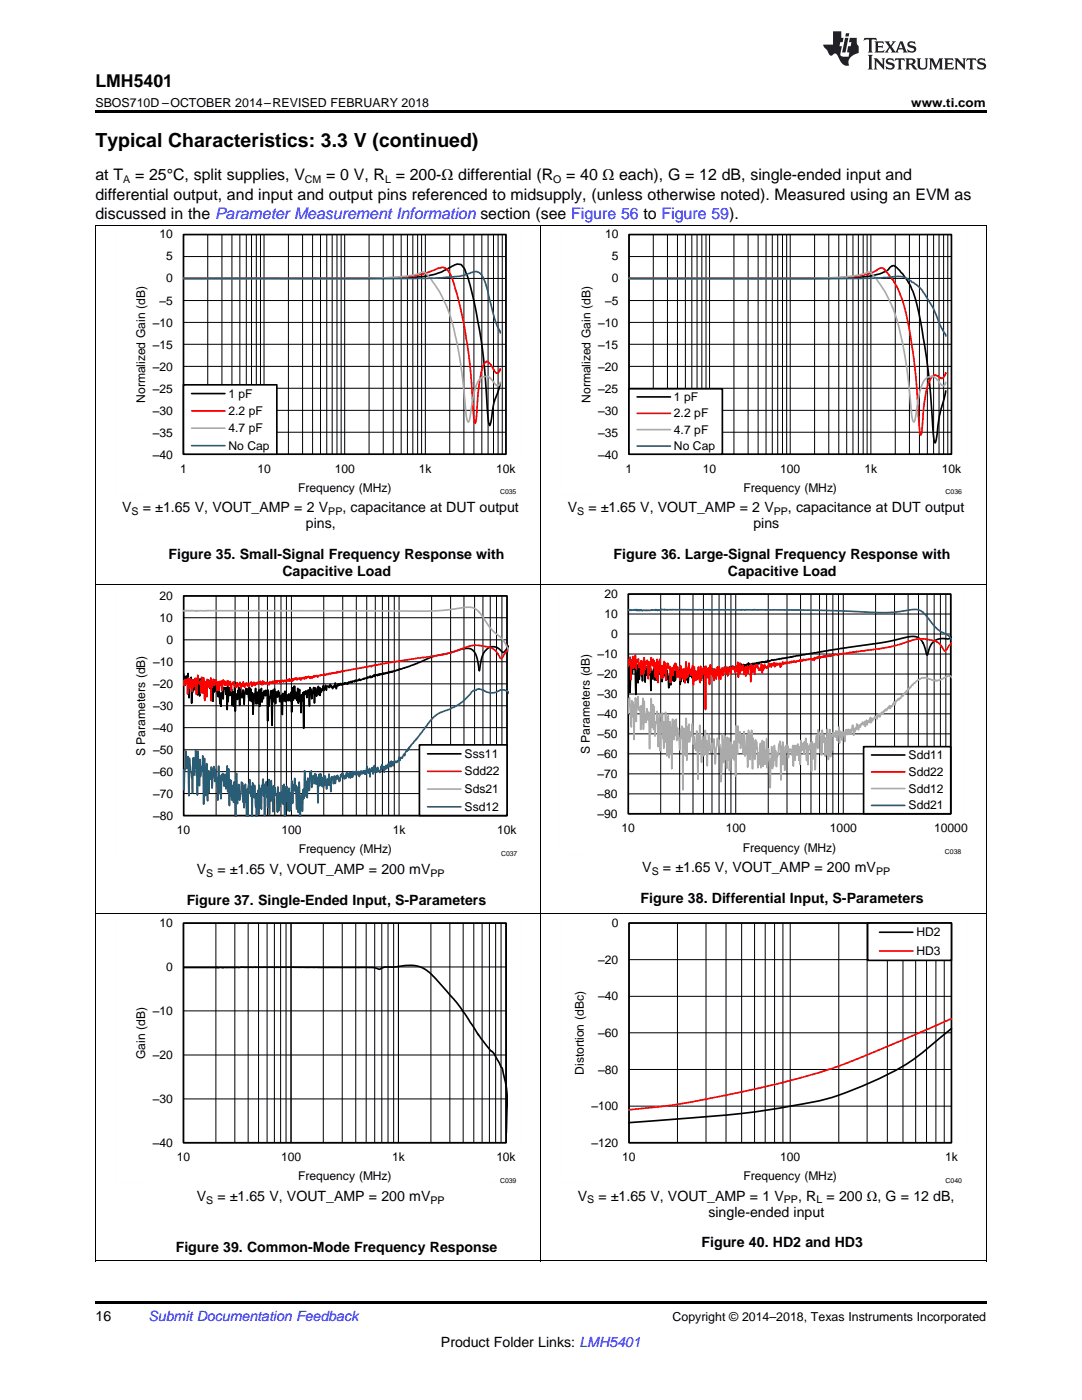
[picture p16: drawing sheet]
<svg xmlns="http://www.w3.org/2000/svg" width="216mm" height="279mm" viewBox="0 0 216 279" stroke-linecap="round" stroke-linejoin="round" font-family="sans-serif">
<defs><g id="words">
<text font-size="3.9" x="19" y="29.3">Typical Characteristics: 3.3 V (continued)</text>
<text font-size="3.5" x="19" y="17.3">LMH5401</text>
<g font-size="3.2">
<text x="19" y="36">at T</text>
<text x="27" y="36">= 25°C, split supplies, V</text>
<text x="65.1" y="36">= 0 V, R = 200-Ω differential (R</text>
<text x="113" y="36">= 40 Ω each), G = 12 dB, single-ended input and</text>
<text x="19" y="39.9">differential output, and input and output pins referenced to midsupply, (unless otherwise noted). Measured using an EVM as</text>
<text x="19" y="43.7">discussed in the Parameter Measurement Information section (see Figure 56 to Figure 59).</text>
</g>
<g font-size="2.8">
<text x="24.4" y="102.2">V</text>
<text x="28.5" y="102.2">= ±1.65 V, VOUT_AMP = 2 V</text>
<text x="61" y="105.4">pins,</text>
<text x="68.3" y="102.2">, capacitance at DUT output</text>
<text x="113.3" y="102.2">V</text>
<text x="117.4" y="102.2">= ±1.65 V, VOUT_AMP = 2 V</text>
<text x="150.3" y="105.4">pins</text>
<text x="157.2" y="102.2">, capacitance at DUT output</text>
<text x="33.6" y="111.5">Figure 35. Small-Signal Frequency Response with</text>
<text x="122.4" y="111.5">Figure 36. Large-Signal Frequency Response with</text>
<text x="56.3" y="115">Capacitive Load</text>
<text x="145.2" y="115">Capacitive Load</text>
<text x="39.3" y="174.4">V</text>
<text x="43.4" y="174.4">= ±1.65 V, VOUT_AMP = 200 mV</text>
<text x="128.2" y="174.1">V</text>
<text x="132.3" y="174.1">= ±1.65 V, VOUT_AMP = 200 mV</text>
<text x="37.3" y="180.7">Figure 37. Single-Ended Input, S-Parameters</text>
<text x="127.8" y="180.3">Figure 38. Differential Input, S-Parameters</text>
<text x="39.3" y="239.7">V</text>
<text x="43.4" y="239.7">= ±1.65 V, VOUT_AMP = 200 mV</text>
<text x="115.3" y="239.6">V</text>
<text x="119.4" y="239.6">= ±1.65 V, VOUT_AMP = 1 V</text>
<text x="159.2" y="239.6">, R</text>
<text x="164.9" y="239.6">= 200 Ω, G = 12 dB,</text>
<text x="141.4" y="242.8">single-ended input</text>
<text x="35.1" y="249.9">Figure 39. Common-Mode Frequency Response</text>
<text x="140" y="248.9">Figure 40. HD2 and HD3</text>
<text x="19" y="263.6">16</text>
<text x="88" y="268.9">Product Folder Links: LMH5401</text>
</g>
<text font-size="2.8" fill="#0000c8" x="29.6" y="263.6">Submit Documentation Feedback</text>
<g font-size="2.5">
<text x="19" y="21.4">SBOS710D –OCTOBER 2014–REVISED FEBRUARY 2018</text>
<text x="181.8" y="21.4">www.ti.com</text>
<text x="134.2" y="263.6">Copyright © 2014–2018, Texas Instruments Incorporated</text>
</g>
<g font-size="2.4">
<text x="31.8" y="47.6">10</text>
<text x="120.7" y="47.6">10</text>
<text x="33.2" y="52">5</text>
<text x="122.1" y="52">5</text>
<text x="33.2" y="56.4">0</text>
<text x="122.1" y="56.4">0</text>
<text x="30.5" y="65.2">±10</text>
<text x="31.8" y="60.8">±5</text>
<text x="119.4" y="65.2">±10</text>
<text x="120.7" y="60.8">±5</text>
<text x="30.5" y="69.6">±15</text>
<text x="119.4" y="69.6">±15</text>
<text x="30.5" y="74">±20</text>
<text x="119.4" y="74">±20</text>
<text x="28.9" y="80.4" transform="rotate(-90 28.9 80.4)">Normalized Gain (dB)</text>
<text x="30.5" y="82.7">±30</text>
<text x="30.5" y="78.3">±25</text>
<text x="45.6" y="79.3">1 pF</text>
<text x="45.6" y="82.8">2.2 pF</text>
<text x="117.8" y="80.4" transform="rotate(-90 117.8 80.4)">Normalized Gain (dB)</text>
<text x="119.4" y="82.7">±30</text>
<text x="119.4" y="78.3">±25</text>
<text x="134.5" y="80">1 pF</text>
<text x="134.5" y="83.3">2.2 pF</text>
<text x="30.5" y="87.1">±35</text>
<text x="45.6" y="86.3">4.7 pF</text>
<text x="45.6" y="89.7">No Cap</text>
<text x="119.4" y="87.1">±35</text>
<text x="134.5" y="86.6">4.7 pF</text>
<text x="134.5" y="89.8">No Cap</text>
<text x="30.5" y="91.5">±40</text>
<text x="35.9" y="94.4">1</text>
<text x="51.4" y="94.4">10</text>
<text x="66.8" y="94.4">100</text>
<text x="83.6" y="94.4">1k</text>
<text x="99" y="94.4">10k</text>
<text x="119.4" y="91.5">±40</text>
<text x="124.8" y="94.4">1</text>
<text x="140.3" y="94.4">10</text>
<text x="155.7" y="94.4">100</text>
<text x="172.5" y="94.4">1k</text>
<text x="187.9" y="94.4">10k</text>
<text x="59.5" y="98.2">Frequency (MHz)</text>
<text x="148.4" y="98.2">Frequency (MHz)</text>
<text x="31.9" y="119.7">20</text>
<text x="120.6" y="119.3">20</text>
<text x="31.9" y="124.1">10</text>
<text x="120.6" y="123.3">10</text>
<text x="33.2" y="128.5">0</text>
<text x="119.2" y="131.3">±10</text>
<text x="121.9" y="127.3">0</text>
<text x="30.5" y="137.3">±20</text>
<text x="30.5" y="132.9">±10</text>
<text x="119.2" y="135.3">±20</text>
<text x="30.5" y="141.7">±30</text>
<text x="119.2" y="143.3">±40</text>
<text x="119.2" y="139.3">±30</text>
<text x="30.5" y="146.1">±40</text>
<text x="119.2" y="147.3">±50</text>
<text x="29" y="150.9" transform="rotate(-90 29 150.9)">S Parameters (dB)</text>
<text x="30.5" y="154.8">±60</text>
<text x="30.5" y="150.5">±50</text>
<text x="92.7" y="151.2">Sss11</text>
<text x="92.7" y="154.7">Sdd22</text>
<text x="117.7" y="150.5" transform="rotate(-90 117.7 150.5)">S Parameters (dB)</text>
<text x="119.2" y="155.3">±70</text>
<text x="119.2" y="151.3">±60</text>
<text x="181.3" y="151.5">Sdd11</text>
<text x="181.3" y="154.8">Sdd22</text>
<text x="30.5" y="159.2">±70</text>
<text x="92.7" y="158.3">Sds21</text>
<text x="92.7" y="161.8">Ssd12</text>
<text x="119.2" y="159.3">±80</text>
<text x="181.3" y="158.2">Sdd12</text>
<text x="181.3" y="161.5">Sdd21</text>
<text x="30.5" y="163.6">±80</text>
<text x="35.3" y="166.5">10</text>
<text x="56.1" y="166.5">100</text>
<text x="78.4" y="166.5">1k</text>
<text x="99.2" y="166.5">10k</text>
<text x="119.2" y="163.3">±90</text>
<text x="124" y="166.1">10</text>
<text x="144.8" y="166.1">100</text>
<text x="165.6" y="166.1">1000</text>
<text x="186.4" y="166.1">10000</text>
<text x="59.6" y="170.3">Frequency (MHz)</text>
<text x="148.2" y="169.9">Frequency (MHz)</text>
<text x="31.8" y="185">10</text>
<text x="122.1" y="185">0</text>
<text x="182.9" y="186.9">HD2</text>
<text x="182.9" y="190.6">HD3</text>
<text x="33.2" y="193.8">0</text>
<text x="119.4" y="192.3">±20</text>
<text x="30.5" y="202.6">±10</text>
<text x="119.4" y="199.7">±40</text>
<text x="119.4" y="207">±60</text>
<text x="29" y="211.3" transform="rotate(-90 29 211.3)">Gain (dB)</text>
<text x="30.5" y="211.4">±20</text>
<text x="116.5" y="214.5" transform="rotate(-90 116.5 214.5)">Distortion (dBc)</text>
<text x="119.4" y="214.3">±80</text>
<text x="30.5" y="220.1">±30</text>
<text x="118" y="221.6">±100</text>
<text x="30.5" y="228.9">±40</text>
<text x="35.3" y="231.8">10</text>
<text x="56.1" y="231.8">100</text>
<text x="78.2" y="231.8">1k</text>
<text x="99" y="231.8">10k</text>
<text x="118" y="228.9">±120</text>
<text x="124.2" y="231.8">10</text>
<text x="155.7" y="231.8">100</text>
<text x="188.6" y="231.8">1k</text>
<text x="59.5" y="235.6">Frequency (MHz)</text>
<text x="148.4" y="235.6">Frequency (MHz)</text>
</g>
<g font-size="2.1">
<text x="24.6" y="36.6">A</text>
<text x="60.9" y="36.6">CM</text>
<text x="76.8" y="36.6">L</text>
<text x="110.4" y="36.6">O</text>
<text x="26.2" y="102.8">S</text>
<text x="65.5" y="102.8">PP</text>
<text x="115.1" y="102.8">S</text>
<text x="154.4" y="102.8">PP</text>
<text x="41.1" y="175">S</text>
<text x="85.9" y="175">PP</text>
<text x="130" y="174.6">S</text>
<text x="174.8" y="174.6">PP</text>
<text x="41.1" y="240.3">S</text>
<text x="85.9" y="240.3">PP</text>
<text x="117.2" y="240.2">S</text>
<text x="156.4" y="240.2">PP</text>
<text x="162.9" y="240.2">L</text>
</g>
<g font-size="1.4">
<text x="99.8" y="98.6">C035</text>
<text x="188.7" y="98.6">C036</text>
<text x="100" y="170.8">C037</text>
<text x="188.5" y="170.4">C038</text>
<text x="99.8" y="236">C039</text>
<text x="188.7" y="236">C040</text>
</g>
</g></defs>
<path d="M19 251.7h.2zM196.7 251.7h.1zM19 259.7h177.8v.5h-177.8z" fill="#000"/>
<g fill="none" stroke="#000" stroke-width=".2">
<path d="M19.1 182.4v69.3M36.6 184.2h64.4v43.9h-64.4zM36.6 193h64.4M43.1 184.2v43.9M46.9 184.2v43.9M49.5 184.2v43.9M51.6 184.2v43.9M53.3 184.2v43.9M54.7 184.2v43.9M56 184.2v43.9M57.1 184.2v43.9M58.1 184.2v43.9"/>
<path d="M64.5 184.2v43.9M68.3 184.2v43.9M71 184.2v43.9M73.1 184.2v43.9M74.8 184.2v43.9M76.2 184.2v43.9M77.4 184.2v43.9M78.5 184.2v43.9M79.5 184.2v43.9M86 184.2v43.9M89.8 184.2v43.9M92.4 184.2v43.9"/>
<path d="M94.5 184.2v43.9M96.2 184.2v43.9M97.7 184.2v43.9M98.9 184.2v43.9M100 184.2v43.9M107.9 182.4v69.3M125.5 184.2h64.4v43.9h-64.4zM125.5 198.8h64.4M125.5 191.5h64.4M135.2 184.2v43.9M140.9 184.2v43.9M144.9 184.2v43.9"/>
<path d="M148 184.2v43.9M150.6 184.2v43.9M152.7 184.2v43.9M154.6 184.2v43.9M156.2 184.2v43.9M157.7 184.2v43.9M167.4 184.2v43.9M173 184.2v43.9M177.1 184.2v43.9M180.2 184.2v43.9M182.7 184.2v43.9M184.9 184.2v43.9"/>
<path d="M186.7 184.2v43.9M188.4 184.2v43.9M196.8 182.4v69.3M36.6 219.3h64.4M36.6 210.5h64.4M36.6 201.7h64.4M125.5 213.4h64.4M125.5 206.1h64.4M125.5 220.8h64.4M19 251.7h177.8"/>
</g>
<path d="M36.6 193.1h37.5l1.6 .3 1-.4h1.6l3-.3 2 .1 .9 .3 1.4 .9 2.1 2.2 3.6 4.1 4.2 6.2M36.6 184.2h64.4v43.9h-64.4zM125.5 184.2h64.3v43.9h-64.3zM95.4 206.4l2.5 3.3 .6 .5 1.3 2.4a10.3 10.3 0 0 1 1.1 3.6l.4 3.1M189.9 205.3l-1.8 1.4a47.3 47.3 0 0 1-16.6 10.3 48.9 48.9 0 0 1-13.8 3.8 239.7 239.7 0 0 1-27.5 2.9l-4.7 .3" fill="none" stroke="#000" stroke-width=".33"/>
<path d="M22.9 183.2v53M35.3 183.2h68.6M103.9 183.2v46M22.9 236.2h6.3M97.6 236.2h6.3" fill="none" stroke="#fefefe" stroke-width=".2" stroke-dasharray=".4 .1" stroke-linecap="butt"/>
<path d="M189.9 203.3l-7.6 3.3a165.9 165.9 0 0 1-21.8 8.3 252.6 252.6 0 0 1-29.4 6l-5.6 .6" fill="none" stroke="#f00" stroke-width=".33"/>
<path d="M173.1 184.2h16.7v7.5h-16.7z" fill-rule="evenodd" fill="#fff"/>
<path d="M36.6 118.9h64.6v43.9h-64.6zM95.6 133.8l-.4-2.4-.4-1.1-.8-.8-.9-.1-3.6 1-3 .6-4.8 2-1.7 .6-.3-.1-.2 .2-.8 .1-.4 .3-.3-.1-.2 .2-.1-.1-.1 .2-.1-.2-.2 .2-.1-.1-.3 .3-.2-.2v.2l-.3-.2-.2 .3-.1-.1-.2 .1-.1-.1-.1 .2-.2-.2-.2 .4-.1-.2-.2 .1-.1-.2-.1 .4-.1-.3-.2 .3h-.2l-.3 .2-.1-.3-.2 .3-.2 .1-.2-.2-.1 .3h-.4l-.1 .1-.1-.1-.7 .4-.2-.3-.1 .3-.1-.1-.3 .2-.2-.2-.1 .2-.1-.1-.1 .3-.3-.2-.2 .4-.2-.3-.3 .3-.1-.2-.2 .4-.2-.2-.1 .2-.2-.2-.3 .3-.2-.2-.1 .3-.3-.3-.2 .3-.2-.2-.1 .4-.1-.4-.3 1-.2-1.2-.1 .8-.3-.2-.1 .5-.3-.6-.1 .3-.1-.5-.2 .6-.2-.3-.2 .1-.2 .8-.2-1-.3 1-.1-1-.4 1.3-.1-.7-.1 1.4-.1-1.5-.2 1.4-.1-1.7-.1 1.3-.1-.5-.1 1.1-.1-1.2-.2-.4-.1 3.1-.2-3.2-.4 2.3-.1-1.6-.3-.7v3.7l-.3-3.2-.3 1.5-.1-1.3-.1 .6-.1-.3-.1 .4-.1-.6-.1 7.4-.2-7.1-.1 1.6-.1-1.2-.1 3.5-.3-4.6-.2 .8-.1 1.9-.1-2.9-.1 2.4-.2-1.6-.2 1.3-.1-2.5-.1 .1-.1-.1-.1 2.7-.2-2.5-.1 4.9-.1-4.1-.2 1.9-.2-1.4-.2 1.4-.3-1.2-.2 1.4-.1-2.2-.2 2-.3-1.5-.1 4.2-.1-3.9-.1 1.4-.2-.9-.1 .8-.1-1.7-.1 .2-.1-.6-.1 1.2-.1-.4-.1 .1-.1-.7-.1 2.4-.2-3.1-.1 2.6-.3-2.3-.1 7.2-.3-7.1-.3 3.1-.2-3.3-.1 6.3-.1-5.2-.1-.7-.1 .4v-.7l-.1 1.2-.3-1-.2 1.5-.1-1.1-.1 1.9-.2-2.8-.1 2-.1-1.3-.1 2.9-.1-3.3-.2 2.6v.1l-.2-2.3-.2 2.4-.1-3.2-.4 3.2-.1 2.1-.1-4.3-.1 1.8-.3-2.6-.1 2.4-.1-2.7-.1 2.2-.2-1.8-.1-.1-.1 1-.1-.6v.6l-.1-1.1-.4 3.2-.1-2.6-.2-.3v1.5l-.1-.1-.1 .1-.2-2-.2 3.6-.2-3.6-.2 2.4-.2-1.1-.1 .4-.2 3.2-.1-6-.2 4.8-.1-2.8-.2 2.7-.1-3.2-.1 .5-.1-.6-.1 1.3-.1-1.5-.3 2.7-.1-3.4-.1 5-.1-4.3-.1 1.3-.2-1.2v-.1l-.2 .2-.1-.3-.1 2.3-.1-2.2-.1 1.9-.1-.8-.1 2.6-.1-2.7-.1 2.2-.3-3.7v2.2l-.4-2-.2 .1-.1 .8-.1-1.2-.1 1.5-.1-1.4-.1 3.2-.1-2.5-.1-.3-.1 .5-.1-.3v.1l-.1-1.7-.1 1.6-.4-1.7-.1 .4-.1-.3v1l-.1-.6-.1 1-.2-1-.1 1.6-.1-2-.1 1.3-.1-.6v.8l-.1-.8-.1 1.1-.2-2.2-.1 .8-.1-.3-.1 3-.1-3.3v2.3l-.1-2.6-.2 3.4-.1-3.1-.1 2.2-.1-2.4-.2 2.2v-1.4l-.1 1.5-.3-2-.1 2.5-.1-1.6-.1 3.7-.1-5.2v1.1l-.1-.6-.1 .5-.1-.5-.1 3.7-.2-4.9-.1 2.1-.2-1.6-.1 .6-.1-.4-.1 1.7-.3-2.4M101.4 129.1l-.5 .6a.54 .54 0 0 1-.5 .5 .54 .54 0 0 1-.5-.4l-.7-.6-.6-.1h-.7l-.6 .3-.8 .9-.3 .7-.6 2.8v-.3M173.1 184.2h16.7v7.5h-16.7zM175.5 186.1h6.7" fill="none" stroke="#000" stroke-width=".33"/>
<path d="M95.6 128.8l2.4 .5 .9 .6 .5 .7a.81 .81 0 0 0 .7 .8l1.3-1.8M95.6 128.8l-1.8 .1-3.5 1.3-2.5 .6-9.9 1.4-3.6 .6-.2 .2-.4-.1-.5 .3-3.9 .5-.6 .3-.5-.1-.5 .3-.4-.1v.2l-.1-.2-.4 .2-.1-.1-.1 .2-.4-.1-.3 .2-.2-.1-.2 .2-.3-.1-.3 .2-.1-.2-.3 .2h-.3l-.4 .1a.3 .3 0 0 0-.4 .4l-.1-.4-.4 .1-.1 .2-.2-.3-.3 .5-.1-.2h-.2l-.1 .3-.3-.4-.2 .2-.1-.1-.2 .3-.1-.3v.3l-.1-.3-.2 .5-.1-.4-.3 .1-.1 .2v-.1l-.2 .3-.1-.4-.1 .3-.4-.2-.1 .3-.3-.4-.1 .3-.2-.2-.1 .3v-.2l-.1 .3-.2-.3-.1 .5-.1-.3h-.2l-.1 .2v-.4l-.1 .4h-.2l-.1-.3-.2 .4-.1-.3-.2 .3-.2-.2-.2 .3-.1-.3h-.2l-.1 .5-.1-.5-.1 .4-.1-.3h-.3l-.2 .4-.1-.4-.1 .3-.1-.4-.1 .5-.1-.1-.1 .3-.2-.6-.1 .3-.1-.1-.3 .3-.2-.3-.1 .6-.1-.4-.2 .2-.2-.3-.2 .3-.3-.4-.2 .5-.1-.7-.1 .8-.2-.2-.1-.5-.2 .5-.2-.4-.2 .1-.1 .3-.2-.2-.2 .5-.1-.3v.2l-.1-.6-.1 .6-.2-.4-.1 .7-.2-.9-.1 .3h-.1l-.1 .4-.2 .1-.1-.5-.1 .5-.2-.6-.1 .4-.2-.1-.1 .6-.3-1.1-.1 .9v-.4h-.2l-.1 .7-.2-1.1-.3 .5v-.1l-.1 .5-.2-.8-.2 .9-.2-.4-.1 .1-.2-.8-.4 .8-.1 1-.1-1.9-.1 .5-.2-.4-.1 .8-.1-1.1-.1 .2-.1-.1-.1 .7-.1-.4-.1 .5-.1-.7-.1 .8-.1-.9-.1 .3-.1-.5-.2 2.1-.1-1.9-.2 .8-.2-.7-.1 1.7-.1-1.6-.2 .2-.1 1.5-.1-1.9-.1 .3-.1-.5-.1 .7-.1-.7-.1 1.1-.1-1.2-.1 1.1-.1-.5-.1 .9-.1-.7-.1 3.5-.1-4.6v2l-.2-1.2-.1 1-.1-1.1-.1 1-.2-1.4v3.5l-.1-3.1-.1 .1-.2 3.7-.3-4.5-.1 3-.2-3.2-.2 3.2-.1-2-.1 .2-.1-.3-.1 .2-.2-1.7-.1 1.4-.1-.7-.1 3.2-.3-3.3-.1 1.4-.1-.9-.1 1.3-.2-1.4-.2 2.3-.1-2.1v1l-.1-1.4-.1 1.8-.3-2-.2 3.2v-2.8l-.1 .5-.2-.6-.1 1-.2-.9-.2 1M175.5 189.8h6.7" fill="none" stroke="#f00" stroke-width=".33"/>
<path d="M111.8 183.1v53.1M124.2 183.1h68.6M192.8 183.1v46.1M111.8 236.2h6.3M186.5 236.2h6.3" fill="none" stroke="#fefefe" stroke-width=".2" stroke-dasharray=".4 .1" stroke-linecap="butt"/>
<g fill="none" stroke="#000" stroke-width=".2">
<path d="M19.1 116.8v65.6M36.6 118.9h64.6v43.9h-64.6zM43.1 118.9v43.9M46.9 118.9v43.9M49.6 118.9v43.9M51.7 118.9v43.9M53.4 118.9v43.9M54.8 118.9v43.9M56.1 118.9v43.9M57.2 118.9v43.9M58.2 118.9v43.9M64.6 118.9v43.9"/>
<path d="M68.4 118.9v43.9M71.1 118.9v43.9M73.2 118.9v43.9M74.9 118.9v43.9M76.3 118.9v43.9M77.5 118.9v43.9M78.7 118.9v43.9M79.6 118.9v43.9M86.1 118.9v43.9M89.9 118.9v43.9M92.6 118.9v43.9M94.7 118.9v43.9"/>
<path d="M96.4 118.9v43.9M97.8 118.9v43.9M99.1 118.9v43.9M100.2 118.9v43.9M107.9 116.8v65.6M196.8 116.8v65.6M36.6 136.5h64.6M36.6 132.1h64.6M36.6 127.7h64.6M36.6 123.3h64.6M36.6 158.4h64.6M36.6 154h64.6"/>
<path d="M36.6 149.6h64.6M36.6 145.2h64.6M36.6 140.8h64.6M19 182.4h177.8"/>
</g>
<path d="M36.6 121.9l48.7 .1 3.4-.2 4.7-.6 1.2 .2 1 .8M95.6 122.1l2.4 3.5 2.4 2.2 1 1.8" fill="none" stroke="#aaa" stroke-width=".33"/>
<path d="M95.6 137.5l2.2 .8 1.1-.1 1.1-.5h.7l.7 .4M95.6 137.5l-1.1 .3-1.9 2-1.1 .8-2 1-1.7 .6-.9 .6-1.1 1.1-2.7 3.6-1 1.1a.32 .32 0 0 1-.4 .4l-.2 .7-.1-.2-.1 .4-.2-.1-.4 1-.1-.3-.3 .7-.1 .1-.2-.2-.2 .7-.1-.7-.2 .8h-.2l-.1 .2-.1-.2-.1 .3-.1-.3h-.2l-.1 .3-.1-.2-.1 .9-.1-.8v.4l-.2-.6-.1 1.1-.1-1-.3 1-.1-.5-.1 .5-.1-.3-.1 .7-.2-.6-.1 .7-.1-.5-.1 1.1-.2-1.2-.2 .4-.1-.7-.1 .8-.1-.5v1.1l-.1-.1-.1 .3-.4-1-.2 .9-.1-.7-.1 .4-.1-.3-.1 .6-.1-1.3-.1 .4-.1-.1-.1 1.4-.1-1.3-.3 .6-.1-.1-.1 1.3-.1-1.6-.2 .9-.3-1.3-.3 1.5-.1-.7v.7l-.1-.6-.1 .1-.1-.2-.1 .5-.1 .1-.1-.2-.1 .2-.1-.6-.1 .8-.1-.3-.1 .7-.1-1h-.2l-.2 .6v-.7l-.2 .7-.1-.6-.1 .6-.2-.5-.1 .5-.1-.7v1.2l-.1-.3-.1 .3-.2-.9-.1 1.1-.1-1.1-.1 .8v-.1l-.1 .3-.1-.9-.1 .6-.1-.7-.1 .4-.1-.3-.1 1-.1-.5-.2 .6-.1-.7-.1 .4-.1-.7-.1 .5-.1-.5-.1 .7-.1-.4-.1 1.1-.1-.4-.1 .6-.2-.9-.1 .3-.1-.7-.1 .8-.1-.6-.2 1.5-.2-1.5-.2 1.5-.2-1.4-.1 .4-.1-.3-.1 2.9-.1-2.2-.2 .9v-2.2l-.2 2.1v.1l-.1-1.2-.2 2-.3-2.7-.1 1.9-.1-1.8-.2 2.3-.1-2.1-.2 1.8-.2-2.5-.2 2.4-.1-2.4-.3 5.8-.1-5.1-.1 1.4-.2-2-.1 2-.1-2.1-.1 1.1-.1-.7v.5l-.1-.3-.1 1.5-.1-1.6-.1 2.3-.1-3.4-.1 1-.2-.6-.1 3.6-.3-2.5-.1 3.9-.2-3.3-.1 3-.2-5.2-.1 5.3-.1 .4-.1-1.8-.2 4.3-.1-3.3-.2 .5-.1 4M36.6 153.7l.1 3.9 .1-4.1 .1 .1 .1-.2 .1-3.6 .2 3.6 .2-2.4 .2 7.9 .1-7.8 .1 1.8 .4 2.3 .1 3 .2-7 .1 3.5 .2-3.4v2l.1-3.5 .2 5 .1-3.5 .1 7.4 .1-9 .3 7.1 .1-5.2 .1 3.3 .1-1.9 .3 .8 .1-3 .1 9.7 .2-9.1 .2 7.4 .3-6.4 .1 7.5 .1-6 .1-.1 .1 4.3 .1-4.2 .1 .3h.1l.1 1.3v-2.4l.2 4.2 .4-4.3 .2 3 .1-2.5 .3 3.2 .1-1.4 .1 4.4 .1-6.8 .1 3.3 .1-1.5 .1 3.8 .1-1.9 .1 2.8 .2-4.8 .1 1.2 .1-1.4 .1 .5 .1 2 .2-2.4 .1 .1 .1 2.9 .2-4.7 .2 5.3 .1-4.7v.2l.2 7.2 .1-5.3 .1 3.3 .1-3 .1 3.8 .1 .1 .1-3 .2 3.4 .2-4.1 .2 7.1M47.1 163.1l.1-8.8 .2 6.1 .2-3.8 .2 3.1 .4-3.6 .1 .3 .1-.1 .1 3.8 .1-3.2 .1 4.4 .3-4.8 .1 3.5v-1.7l.1 .1v4.7M49.3 163.1v-5.6l.1 5.6M49.4 163.1l.1-5.5 .3-2.1 .1 2.9 .1-1.5 .1 2 .1-.8 .1 5M50.3 163.1l.1-6.9a6.2 6.2 0 0 1 .2 2.8l.1 .2 .1-2.5 .2 4.3 .1-1.1 .1 3.2M51.2 163.1l.1-4.5 .1 2.8 .1-3.9 .1 5 .1-5.8 .1 2.6 .1-2 .1 .2 .2 4 .1-4.7v1l.2-2.3 .1 3.3 .1-2.2 .1 6.2 .1-6 .1-.3 .1 .6v-1.1l.3 5.1 .1-4.1 .1 2.4 .1-3.8 .1 7 .1-5.2 .1 2.5 .1-4.1 .2 4 .1-1.5 .1 3.7 .1-5.2 .1 2.5 .2-2.1 .2 1.5 .1-.1 .1 3.5 .2-5.1 .1 4.8 .1-1.9 .1 1.2 .1-2.9 .1 2.1 .2-2.2 .1 1.9 .1-3.2 .1 3.7 .2-4.1 .1 6.7M56.8 163.1l.2-6 .1 2.7 .1-2.9 .2 4.9 .3-4.5 .1 4.6v-3.7l.2 3.4v-.2l.2-5.6 .2 4.5 .1-3.7 .1 .8 .2-2.1 .1 2.6 .1-1.2v.1l.2 4.7 .2-4.4 .1 5.1 .2-6.1 .1 7" fill="none" stroke="#295c75" stroke-width=".33"/>
<path d="M83.7 148.7h17.5v14.1h-17.5z" fill-rule="evenodd" fill="#fff"/>
<path d="M125.4 118.6h64.3v43.8h-64.3zM184.2 128.4l-.4-.7-.6-.4-.6-.3h-.8l-5.2 1.2-13 1.8-1.5 .4-3.2 .5-1.9 .4h-.9l-.2 .2-1.6 .3a.65 .65 0 0 0-.8 .2h-.2l-.1-.2-.1 .3-.4-.1-.1 .2a.47 .47 0 0 0-.7 0h-.3l-.2 .3-.1-.3-.3 .4v-.3l-.1 .1h-.4l-.1 .3-.2-.3v.3l-.3-.2-.5 .2v-.4l-.2 .6-.2-.3-.1 .3-.2-.2-.1 .4-.2-.5-.1 .6-.1-.5-.1 .6-.2-.8-.1 .8-.1-.7-.1 .6-.2-.3-.2 .5-.2-.5-.2 .4-.1-.3-.4 .3v-.3l-.1 .5-.1-.5-.1 .4-.1-.3-.2 .5-.1-.5-.2 .5-.2-.4-.1 .2-.1-.3-.1 .4-.1-.2v.3l-.1-.2-.2 .5-.1-.4-.2 .2-.1-.4-.3 1-.2-.8-.2 .5-.1-.6-.2 .7-.3-.3-.2 .5-.1-.5-.1 .3-.1-.6-.2 .7-.1-.4-.1 .1-.1-.1-.1 .6-.1-.5-.1 1.5-.1-1.7-.2 .9-.1-1.1-.1 .4-.1-.3-.1 1.1-.2-1-.1 1.1-.2-.6-.1 1.1-.3-1.4-.1 .7-.1-.6-.1 1.9-.2-2v.1l-.1-.2-.4 1.1-.1-1-.2 1-.3-.7-.2 1.1-.1-1.9-.3 1.6-.1-1-.3 2.3-.1-1.9-.1 1.4-.1-1.5-.1 .5-.1-.5-.1 .3-.1-.1-.1 1.6-.2-2.2-.1 1-.2-.8-.1 1.9-.1-.8-.1 1.4-.1-3-.1 1.6v-1.4l-.4 1.3-.2-1.4-.1 2.1-.1-1.7-.1 1.9-.1-2.3-.2 2.2-.2-1.9-.1 1.2v-1.7l-.1 3.2-.2-2.2-.2 2.8-.2-2.4-.1 .6-.1-1.8-.1 1.5-.1-.7-.1 .7-.1-1.4-.2 .3v.7l-.1-.6-.3 1.9-.1-2.5-.2 .6-.1-1.1v1.4l-.1-.7-.1 .4-.3-1.1-.3 2.7v-2.4l-.1 1.2-.1-1.3-.1 2.4-.1-2.2-.2 1.2-.1-.6v1.4l-.2-2-.1 4.3-.1-3.6-.1 .5-.1-1.7-.2 1.5v-.1l-.1 .4-.2-.4-.1 .3-.1-1.6-.2 3-.1-2.8-.2 .7-.1-.6-.1 2.5-.2-3-.1 1.9-.1-2.5-.2 3.3-.2-3-.1 3.7-.1-3.7-.1 2.7-.1-.8-.1 4.1-.2-5.6-.1-.1-.1 .7-.1-.9-.2 1.7-.1-2.1-.1 1.7-.1-2.3-.2 6.5-.1-5.7-.1 2.4-.1-2.1M190 127.1l-.7 .4h-1.7l-1.2 .4-.8 1.2-.6 1.6-.9-2.4M83.7 148.7h17.5v14.1h-17.5zM85.3 150.4h6.7" fill="none" stroke="#000" stroke-width=".33"/>
<path d="M184.1 127.5l2.6 .5 .8 .5 .5 .6a.97 .97 0 0 0 .7 .8l1.3-1.6M184.2 127.5l-1.7 .2-3.9 1.2-1.7 .3-5 .7-.6 .2-.3-.1-1.2 .3-.3-.1-.2 .2-1.1 .1-.1-.1-.2 .2-.2-.1-.2 .1a.21 .21 0 0 0-.2-.1 .21 .21 0 0 0-.2 .2l-.6-.1-.1 .2-.2-.1-.5 .3-.1-.2-.3 .2-.3-.1-.1 .2-.1-.3v.3l-.3-.2-.3 .3-.1-.2-.4 .3-.1-.3-.1 .2-.1-.2-.2 .4-.2-.3-.4 .4-.1-.3v.6l-.1-.4-.4 .4-.2-.4-.2 .2h-.5l-.4 .2-.1-.1-.2 .1-.1-.2-.2 .3-.3-.2-.1 .3-.2-.3-.3 .3-.2-.1-.2 .3-.2-.3-.3 .2-.4-.1v.3l-.2-.2-.1 .2-.1-.2-.1 .2-.2-.1-.1 .3-.1-.4-.2 .4-.1-.3-.1 .2-.2-.2v.4l-.2-.5-.3 .7-.1-.3-.1 .7-.1-.9v.5l-.4-.4-.2 .4-.2-.4v.5l-.1-.1-.1 .3-.1-.8-.1 .5h-.2l-.1-.4-.2 .7-.2-.6-.2 .6-.1-.6-.3 .8-.1-.2-.1 .2-.4-.6v.8l-.1-.7-.1 1-.1-1-.1 1.5-.2-1.8-.2 1.3-.1-.4-.2 .3-.3-1.1-.1 .5-.1 .1-.1-.5-.2 1.9-.3-1.6-.1-.1v1.3l-.1-1.3-.1 .1-.1-.3-.1 3.3-.1-3-.1-.1-.2 .2-.1 1.3-.1-1.5-.1 1-.1-.9-.2 1.9-.1-1.8-.2 1.5-.3-1.9-.1 1-.1-.2-.1 .4v-.9l-.1 .6-.1-1.3-.1 2.2-.1-1.8-.2 2.5-.1-3.1-.2 1.9-.1-1.1-.2 1.4-.1-.9-.3 .2-.1-.7-.2 .4-.2 1.2-.1-1.3-.1 .8-.1-.8-.3 1.7-.1-1.7-.3 1.3-.3-1.4-.3 1.7-.1-1.5-.2 .7-.1 1.6-.3-2.4-.1 2.3-.1-2.3v1.3l-.1-1.4-.1 1.7-.1-1.1-.1 1.8-.3-2-.1 2.3-.1-1.9-.1 1.2-.1-1.5-.2 1-.1-1.4-.1 1.1-.1-1.6-.1 3.9-.2-3.3-.3 1.9-.1-1-.1 .6v-2l-.1 8.8-.1-8.7-.3 1.5-.2-1-.2 2.4-.2-2.8-.1 3.2-.1-2.3-.1-.2-.1 1.1v-1.7l-.1 2.4-.2-1.6-.1 1.8-.3-1.6-.1 1.7-.1-2.7-.1 3.7-.2-4-.1 1.1-.2-.3v1.1l-.3-.5-.1-1.8-.2 2.5-.1-1.5-.1 1.8-.2-3.1-.2 4.2-.2-2.8-.2 2.1-.1-2-.2 1.5-.2-2.3-.1 3-.1-1.9-.2 1.1-.2-2-.2 2.2-.1-2.7-.1 1.2v-1.3l-.2 .9-.1-.6-.2 2.1-.2-1.6-.1 .2-.2 2.8-.1-3.2-.1 .5-.4-1.1v.9l-.1-.2-.1 .2-.1 2.5-.1-3.4-.2 1.6-.1-2v2.5l-.1-.3-.1 1.1-.2-2.5-.2 2.5-.3-3.8-.1 .8-.2 4-.2-4.8-.1 4.1-.1-3.4-.1 2.9-.1-2.8-.1 1.2-.1-1.7-.1 .5-.1-.7-.1 1.3-.2-1.6-.2 2.5-.1-1-.1 1.5-.1-2.2-.1 .1v3.3l-.1-3.3-.2-.4-.1 .7-.1-.5-.1 1.3-.2 .3v-2.4l-.2 3.4-.1-2.7-.2 1.2-.2-1.2-.1 2.8v-2.4l-.1 .8h-.2l-.1-1.6-.2 .6-.1-.4v.1l-.1 1.7-.2-2.7-.4 2.6-.1-2.4-.4 4.6-.2-4.5-.3 1.9M85.3 153.9h6.7" fill="none" stroke="#f00" stroke-width=".33"/>
<path d="M184.1 135.2h.6l1.3 .5 .6 .2 .1-.2 .3 .2 2.1-1a.65 .65 0 0 1 .9 .4M184.2 135.3l-1 .4-.6 .6-.3 .1-.2 .4-.1-.1-.3 .5-.1-.1-.2 .4-.1-.1-.3 .5v-.1l-.5 .5-.3 .6-.1-.1-.1 .2-.1-.1-.2 .5-.1-.1-.2 .3-.1-.2-.3 .4a.39 .39 0 0 0-.3 .6l-.1 .3-.2-.6-.1 .4-.1-.1-.2 .6-.1-.1-.3 .5-.1-.6-.1 .5-.2-.1-.3 .6-.1-.3-.1 .3-.2-.1-.1 .3v-.1l-.2 .6-.2-.4-.1 .5-.2-.3-.1 .8-.2-.6-.1 .4-.1-.3-.2 .9-.1-.5-.1 .3-.2-.3-.1 .4h-.3l-.1 .4v-.4l-.2 .8-.2-1-.1 1-.1-.7-.1 .7-.2-.3-.2 .8-.1-1-.3 1.3v-1l-.1 .7-.2-.1-.2-.5-.1 .5-.2-.2-.2 .7-.1-.4-.2 1-.2-1-.1 .2v-.4l-.1 1.1-.2-.3-.1 .7-.2-.6-.1 1.3-.1-2-.4 1.7-.1-.8-.1 .8-.3-.8-.1 1-.2-1-.1 1-.1-1a3.5 3.5 0 0 0-.2 2.2v.2l-.3-1.9-.1 .4-.1-.3-.1 1.5-.1-1.5-.1 .9-.1-1.2-.2 2.4-.1-3.3-.2 1.5v-.5l-.1 1.8-.3-2-.1 1.3-.2-.8-.1 .3-.1-.4-.1 .7-.2-.2-.1 3.2-.1-2.9-.1 4-.1-5.5-.3 6.1-.2-6.1-.2 5.1-.1-3.4-.1 3.7-.3-4.1v-.1l-.1 1.5-.2-2.6-.1 5.1-.1-3.7-.2 3.3-.1-3.8-.3-.8-.1 3.7-.2-2.7a5.7 5.7 0 0 0-.2 2.8l-.1 4.2-.2-5.3-.1 1.2-.1-.2-.1 2.1-.1-3.4-.2 5.8-.1-5.7-.3 1.5-.1-.8-.1 .4-.1 3.3-.1-4-.1-.2v3.4l-.2-4.5-.1 2.1-.2-1.4-.1 2.4-.1-2.2-.2 1.5-.1-1.3-.1 1.5-.1-2.1-.2 4.7-.1-3.5-.1 2.8-.2-3.3-.1 2.2-.2-.1-.1-1.8-.1 .1v2.8l-.2-2.9-.1 .1-.1 4-.1-4.2-.3 2-.1-1.2-.2 .1-.1 .3-.1-.4-.1 1.7-.1-2.3-.1 .8-.2-1-.1 1.6-.1-1.2-.1 4.8-.2-3.9-.1 2.5-.1-4.4-.1 4.6-.2-3.8-.1 6.8-.2-7.8-.2 .9-.1 1.8-.1-.3-.2 .8-.1 1.9-.1-3.1v-.1l-.1 1.9-.2-2.9-.2 4-.1-2.5-.1 3.1-.1-4.4-.3 8.4-.4-8v1.8l-.1-1.4-.1 3.5-.1-5.9-.1 3-.1 .3-.1-1-.1 2.8-.1-4.5-.2 4.9-.2-5.1-.1 3.3-.1-2.6-.1 4.7-.1-5-.1 4.4-.2-2.4-.2 3-.1-4-.1 .2v-1.4l-.1 1.5-.1-1.8-.2 3.9-.1-2.1-.1 1.6-.2-3.8v6.2l-.2-7.7-.1 1.8-.1-1.2-.1 5.2-.1-2.1-.1 1.2v-.2l-.1-4.8-.2 7.4-.2-6.3-.2 3.5-.1-.4v1l-.2-4.9-.2 4.5-.1-3.8-.1 1.3-.1-1.3-.2 2.7-.1-3.3-.1 2.1-.2-2.2-.1 1.2-.1-2.3-.1 5.5-.2-5.8-.1 10.3-.1-5.9v-.1l-.1 1.6-.1-2.6-.1 3.8-.1-3.1-.1 .4-.2 2.4-.1-3.3-.3 5.8-.2-6.8-.1 4.5-.2-4.6-.1 6.5-.2-3.9v1.9l-.1-4.6-.1-.1-.2 5.4-.3-5.9-.2 9.9-.1-6.5-.4-2-.1 .8-.1-1.2-.5 5.2-.2-5-.1 1.6-.2 .3-.2-1.1-.2 1.9-.1-.5v.1l-.1-2.6-.1 1.1-.1-1.8-.3 6.3-.1-4.7-.1-.3v2.8l-.2-4.8-.3 5-.2-3.8-.2 5.1-.2-4.3-.1 1.2-.1-4.3-.1 5.3-.1-3.4-.1 8.9-.2-9.4-.1-.2-.1 4-.1-1.3-.2 .8-.1-2.4-.2 1.5-.2-4-.1 2.2-.1 .1v-.7l-.1 1.1-.1-.9-.1 1.8-.1-3.6-.3 3.7v-3.2l-.1 6.7-.2-8.4-.1 7.7-.2-4.5v-.3l-.1 2.7-.1-3.6v.2l-.1 12.1-.2-12.7-.1 2.5-.2-1.9v.2l-.2 3.9-.4-4.3-.2 2.5-.1-4.3-.1 3.3-.1-3.1-.2 3.9-.3-4.1-.2 10v-8.1l-.1 5.1-.2-6.5-.2 7.2-.2-8.3-.2 8-.1-6.8-.1 .9-.1-2.8-.2 6-.1-4.2v5.3l-.3-7-.1 2.1-.2-.2-.1 5.8-.1-7.6-.2 1.6-.1-.5-.1 5.5-.2-7-.1 2.3-.1-.3-.1 .8-.1 2.1-.2-5.9-.1 4.6-.1-5.1-.2 4.6-.2-5.7-.3 10-.2-7.3v1.6l-.3-2.3-.2 2.7-.1-1.6-.2 1.7v-4.3l-.2 5.7-.1-6.2-.3 5.3-.1-3.9-.1 4.8v-4.2l-.1 .4-.2-.7-.1 .6-.1-2.7-.2 2v-1.5l-.1 4.5-.2-4.7-.1 3.4-.1-2.1v.2l-.1 6.8-.1-6-.1 1.1v-2.6l-.1 2.9-.1-3.2-.1 5.4-.4-5.9-.2 3.1M85.3 157.5h6.7" fill="none" stroke="#aaa" stroke-width=".33"/>
<path d="M125.4 121.8l.1-.1 .4 .1 .8-.1 .2 .1 .1-.2 .1 .3 .2-.2 .3 .2 .1-.2 .1 .1 .2-.1 .1 .2 .4-.2 2.3 .1 .1-.2 .3 .3 .1-.2 .4 .1 .3-.2 1.3 .1 28.6 .1 14.5 .5 2.4-.2 3.8-.5 1 .2 .6 .5M184.1 122.2l2.7 3.1 1.1 .8 1.3 .7 .8 1.1M85.3 161h6.7" fill="none" stroke="#295c75" stroke-width=".33"/>
<path d="M22.9 117.8v53.1M35.3 117.9h68.8M104.1 117.9v46M22.9 170.9h6.3M97.8 170.9h6.3" fill="none" stroke="#fefefe" stroke-width=".2" stroke-dasharray=".4 .1" stroke-linecap="butt"/>
<g fill="none" stroke="#000" stroke-width=".2">
<path d="M125.4 118.5h64.3v43.9h-64.3zM131.8 118.5v43.9M135.6 118.5v43.9M138.3 118.5v43.9M140.4 118.5v43.9M142.1 118.5v43.9M143.5 118.5v43.9M144.7 118.5v43.9M145.9 118.5v43.9M146.8 118.5v43.9M153.3 118.5v43.9M157 118.5v43.9"/>
<path d="M159.7 118.5v43.9M161.8 118.5v43.9M163.5 118.5v43.9M164.9 118.5v43.9M166.2 118.5v43.9M167.3 118.5v43.9M168.3 118.5v43.9M174.7 118.5v43.9M178.5 118.5v43.9M181.2 118.5v43.9M183.3 118.5v43.9M185 118.5v43.9"/>
<path d="M186.4 118.5v43.9M187.6 118.5v43.9M188.7 118.5v43.9M125.4 138.5h64.3M125.4 134.5h64.3M125.4 130.5h64.3M125.4 126.5h64.3M125.4 122.5h64.3M125.4 158.4h64.3M125.4 154.4h64.3M125.4 150.4h64.3M125.4 146.5h64.3"/>
<path d="M125.4 142.5h64.3"/>
</g>
<path d="M172.3 149h17.4v13.4h-17.4z" fill-rule="evenodd" fill="#fff"/>
<path d="M36.6 46.8h64.3v43.8h-64.3zM63 55.6h-26.4M89.1 53.7l2-1 .9 .1 .7 1 1.1 3 1.2 5.2 1.1 6.2 .7 6.1 .6 9.2 .3 1.4 .3-1.1 .6-3.4 1.2-3.8M89.2 53.7l-1.2 .6-1.4 .5-4 .6-6 .1-13.7 .1M172.3 149h17.4v13.4h-17.4zM173.9 150.7h6.7" fill="none" stroke="#000" stroke-width=".33"/>
<path d="M63 55.6h-26.4M89.1 53.7l.8 1.1 .6 1.7 1.2 4.2 1 4.6 1 7.3 .8 10 .3 1.9 .3-1.1 .5-6.7 .8-3.7 .4-.6 .3-.3 .8 .6 1.1 1.7 .2 .1 .2-.2 .4-.7v.1M89.2 53.8l-.5-.4h-.5l-4.3 1.4-4.6 .6-16.4 .2M173.9 154h6.7" fill="none" stroke="#f00" stroke-width=".33"/>
<path d="M36.6 55.6h26.4M62.9 55.6l15.2-.2 4.2-.5 2.2-.6 .4 .2 1 1.1 1.7 2.4 1.6 3.3M89.1 61.2l1.3 3.8 1.1 5.1 .7 4.7 .8 7.9 .3 1.3a.22 .22 0 0 0 .2 .2 .22 .22 0 0 0 .2-.3l.9-5.6 .5-1.5 .5-1 .7-.6 .8-.1 .8 .4 .8 1 .5 .5 .4-.2 .2-.5M173.9 157.4h6.7" fill="none" stroke="#aaa" stroke-width=".33"/>
<path d="M36.6 55.6h26.4M89.1 55.4l3.4-.4 2.2-.8 .7 .1 .6 .5 .9 1.8 1.8 6.9 1.1 3M89.2 55.4l-6.7 .2h-19.6M173.9 160.7h6.7" fill="none" stroke="#295c75" stroke-width=".33"/>
<path d="M111.6 117.5v53.1M124.1 117.5h68.5M192.6 117.5v46.1M111.6 170.5h6.3M186.4 170.5h6.2" fill="none" stroke="#fefefe" stroke-width=".2" stroke-dasharray=".4 .1" stroke-linecap="butt"/>
<g fill="none" stroke="#000" stroke-width=".2">
<path d="M19.1 45v71.8M36.6 46.8h64.4v43.9h-64.4zM36.6 60h64.4M36.6 55.6h64.4M36.6 51.2h64.4M41.5 46.8v43.9M44.3 46.8v43.9M46.3 46.8v43.9M47.9 46.8v43.9M49.1 46.8v43.9M50.2 46.8v43.9M51.1 46.8v43.9"/>
<path d="M52 46.8v43.9M52.7 46.8v43.9M57.5 46.8v43.9M60.4 46.8v43.9M62.4 46.8v43.9M64 46.8v43.9M65.2 46.8v43.9M66.3 46.8v43.9M67.2 46.8v43.9M68.1 46.8v43.9M68.8 46.8v43.9M73.6 46.8v43.9"/>
<path d="M76.5 46.8v43.9M78.5 46.8v43.9M80 46.8v43.9M81.3 46.8v43.9M82.4 46.8v43.9M83.3 46.8v43.9M84.1 46.8v43.9M84.9 46.8v43.9M89.7 46.8v43.9M92.6 46.8v43.9M94.6 46.8v43.9M96.1 46.8v43.9"/>
<path d="M97.4 46.8v43.9M98.5 46.8v43.9M99.4 46.8v43.9M100.2 46.8v43.9M107.9 45v71.8M196.8 45v71.8M36.6 77.5h64.4M36.6 73.1h64.4M36.6 68.7h64.4M36.6 64.3h64.4M36.6 86.3h64.4M36.6 81.9h64.4"/>
<path d="M19 116.7h177.8"/>
</g>
<path d="M36.6 76.8h18.6v13.8h-18.6z" fill-rule="evenodd" fill="#fff"/>
<path d="M125.5 46.8h64.3v43.8h-64.3zM178 53.1l.4-.1 .6 .5 2 2.4 1.2 2.3 .8 2.9 .9 4.1 1 6.6 .8 6.7 .6 8.4 .3 1.5 .3-1.3 .6-4.2 1.2-4.9M178.1 53l-1.2 1.1-1.5 .6-1.9 .4-3.5 .3-9.6 .2h-34.9M36.6 76.8h18.6v13.8h-18.6zM38.2 78.5h6.7" fill="none" stroke="#000" stroke-width=".33"/>
<path d="M125.5 55.6h34.1l7.5-.2 3-.2 2.5-.4 1.4-.4 1.3-.7 .7-.2 .6 .4 1.5 1.9M178 55.7l1.1 1.8 1 2.6 1.5 6.2 1 7.9 .9 11.4a1.21 1.21 0 0 0 .3 1.2l.7-7 .8-3.4 .4-.8 .6-.7h.5l1.1 .6 .4-.3 .4-.7M38.2 82h6.7" fill="none" stroke="#f00" stroke-width=".33"/>
<path d="M125.5 55.6l39-.1 5.6-.4 1.6-.3 1.7-.5 .7 .5 1.7 2.3 .9 1.4 1.4 2.8M178 61.2l1.3 3.8 1.1 5.1 .7 4.7 .8 7.9 .3 1.3a.22 .22 0 0 0 .2 .2 .22 .22 0 0 0 .2-.3l.9-5.6 .5-1.5 .5-1 .7-.6 .8-.1 .8 .4 .8 1 .5 .5 .4-.2 .2-.5M38.2 85.5h6.7" fill="none" stroke="#aaa" stroke-width=".33"/>
<path d="M178 55.3l1.1-.1 1.1 .1 .9 .3 2.4 1.8 1.1 1.4 1.5 2.5 1.5 3.5 1.1 1.9v.4M178.1 55.3l-6.7 .3h-45.9M38.2 88.9h6.7" fill="none" stroke="#295c75" stroke-width=".33"/>
<path d="M22.9 45.7v53.1M35.3 45.7h68.6M103.9 45.7v46.1M22.9 98.8h6.3M97.6 98.8h6.3" fill="none" stroke="#fefefe" stroke-width=".2" stroke-dasharray=".4 .1" stroke-linecap="butt"/>
<g fill="none" stroke="#000" stroke-width=".2">
<path d="M125.5 46.8h64.4v43.9h-64.4zM125.5 60h64.4M125.5 55.6h64.4M125.5 51.2h64.4M130.4 46.8v43.9M133.2 46.8v43.9M135.2 46.8v43.9M136.8 46.8v43.9M138 46.8v43.9M139.1 46.8v43.9M140 46.8v43.9M140.9 46.8v43.9"/>
<path d="M141.6 46.8v43.9M146.4 46.8v43.9M149.3 46.8v43.9M151.3 46.8v43.9M152.9 46.8v43.9M154.1 46.8v43.9M155.2 46.8v43.9M156.1 46.8v43.9M157 46.8v43.9M157.7 46.8v43.9M162.5 46.8v43.9M165.4 46.8v43.9"/>
<path d="M167.4 46.8v43.9M168.9 46.8v43.9M170.2 46.8v43.9M171.3 46.8v43.9M172.2 46.8v43.9M173 46.8v43.9M173.8 46.8v43.9M178.6 46.8v43.9M181.5 46.8v43.9M183.5 46.8v43.9M185 46.8v43.9M186.3 46.8v43.9"/>
<path d="M187.4 46.8v43.9M188.3 46.8v43.9M189.1 46.8v43.9M125.5 77.5h64.4M125.5 73.1h64.4M125.5 68.7h64.4M125.5 64.3h64.4M125.5 86.3h64.4M125.5 81.9h64.4"/>
</g>
<path d="M125.5 77.6h18.6v13h-18.6z" fill-rule="evenodd" fill="#fff"/>
<path d="M125.5 77.6h18.6v13h-18.6zM127.1 79.2h6.7" fill="none" stroke="#000" stroke-width=".33"/>
<path d="M127.1 82.5h6.7" fill="none" stroke="#f00" stroke-width=".33"/>
<path d="M127.1 85.7h6.7" fill="none" stroke="#aaa" stroke-width=".33"/>
<path d="M127.1 89h6.7" fill="none" stroke="#295c75" stroke-width=".33"/>
<path d="M111.8 45.7v53.1M124.2 45.7h68.6M192.8 45.7v46.1M111.8 98.8h6.3M186.5 98.8h6.3" fill="none" stroke="#fefefe" stroke-width=".2" stroke-dasharray=".4 .1" stroke-linecap="butt"/>
<path d="M19 45h177.8" fill="none" stroke="#000" stroke-width=".2"/>
<path d="M19 22h177.8v.5h-177.8z" fill="#000"/>
<g fill="#231f20">
<path d="M172.5 7.6l-.1 .5 .4-.2h.6v.1v2.1l-.2 .4h.9l-.2-.4v-2.1l.1-.1h.5l.5 .2-.2-.5zM174.5 8.3l.2 .3v1.5l-.2 .4h1.8l.2-.6a1.04 1.04 0 0 1-1.3 .2v-.7h.6l.3 .2v-.6l-.3 .2h-.6v-.6l.8-.1 .4 .3-.2-.5zM176.5 8.3l.9 1.1-.9 1.1h.8l-.2-.2 .4-.7 .5 .7-.2 .2h1.5l-.2-.2 .2-.4h.9l.1 .4-.2 .2h1l-.3-.3-.7-1.9h-.5l-.9 2-.8-1 .9-1h-.8l.1 .3-.4 .5-.3-.6 .1-.2zM179.7 8.6l.4 1h-.7zM181.3 8.4a.63 .63 0 0 0-.2 .7 .63 .63 0 0 0 .6 .4l.6 .2 .1 .2a.75 .75 0 0 1-.7 .4 .75 .75 0 0 1-.6-.5l.1 .7 .1-.1a1.11 1.11 0 0 0 1.5-.6 1.13 1.13 0 0 0-1.2-.8l-.1-.4a1.04 1.04 0 0 1 1.2 .2l-.2-.5-.2 .1-.4-.2zM173.2 10.9l.2 .4v2.2l-.2 .4h1l-.3-.4v-2.2l.3-.4zM174.3 11.6l.3 .4v1.5l-.3 .4h.8l-.2-.4v-1.3l1.5 1.7v-1.9l.2-.4h-.7l.2 .4v.9l-1.1-1.3zM177 11.8a.62 .62 0 0 0-.2 .7 .62 .62 0 0 0 .6 .4l.6 .1 .1 .3a.76 .76 0 0 1-.7 .3 .76 .76 0 0 1-.7-.4l.2 .7 .1-.1a1.11 1.11 0 0 0 1.5-.6 1.13 1.13 0 0 0-1.2-.8l-.1-.4a1.04 1.04 0 0 1 1.2 .2l-.2-.6-.2 .1-.5-.1zM178.7 11.6l-.2 .6a.61 .61 0 0 1 .8-.3v1.6l-.2 .4h.9l-.2-.4v-1.6a.63 .63 0 0 1 .7 .3l-.1-.6zM180.6 11.6l.3 .4v1.5l-.3 .4h1l-.2-.2-.1-.8 .6 .2a.76 .76 0 0 0 1.2 .7l-1-1a.58 .58 0 0 0 .6-.5 .58 .58 0 0 0-.5-.6zM181.4 11.9h.1a.45 .45 0 0 1 .5 .1 .45 .45 0 0 1 .1 .5l-.8 .2zM182.9 11.6l.2 .2a2.17 2.17 0 0 0 .3 1.9 .99 .99 0 0 0 1.6-.6v-1.1l.2-.4h-.7l.2 .2a1.92 1.92 0 0 1-.2 1.8 .6 .6 0 0 1-.9-.5v-1.1l.2-.4zM185.4 11.6l.2 .4v1.5l-.2 .4h.7l-.2-.4v-1.4l.8 1.8 .8-1.8v1.4l-.2 .4h.9l-.2-.4v-1.5l.2-.4h-.8l-.6 1.5-.6-1.5zM188.4 11.6l.2 .4v1.5l-.2 .4h1.8l.1-.6a1.04 1.04 0 0 1-1.2 .1v-.6h.5l.4 .2v-.6l-.4 .2h-.5v-.7h.8l.3 .3-.1-.6zM190.5 11.6l.2 .4v1.5l-.2 .4h.7l-.2-.4v-1.3l1.5 1.7v-1.9l.2-.4h-.7l.2 .4v.9l-1.1-1.3zM192.9 11.6l-.1 .6a.61 .61 0 0 1 .7-.3l.1 1.6-.3 .4h1l-.3-.4 .1-1.6a.63 .63 0 0 1 .7 .3l-.1-.6zM195.2 11.8a.62 .62 0 0 0-.2 .7 .62 .62 0 0 0 .6 .4l.6 .1 .1 .3a.76 .76 0 0 1-.7 .3 .76 .76 0 0 1-.6-.4l.1 .7 .1-.1a1.11 1.11 0 0 0 1.6-.6 1.13 1.13 0 0 0-1.3-.8l-.1-.4a1.04 1.04 0 0 1 1.2 .2l-.1-.6-.2 .1-.5-.1z"/>
<path d="M166.2 6.3v2.6h-1.9v.4l.8 .9a.91 .91 0 0 0 1 .8 .56 .56 0 0 1 .5-.3 .56 .56 0 0 1 .5 .3l.4 .8a1.53 1.53 0 0 0 1.9 1.2 1.54 1.54 0 0 1 1-2.1l.9-.3v-1.4a1.52 1.52 0 0 1-.4-1.6h-1.3l-.2 .8h.5l-.2 .8h-.5l-.1 1v.2l.4 .1-.2 .8a1.93 1.93 0 0 1-1.6-.3l.3-1.8h-.5l.2-.8h.4l.2-.8h-.4v-1.3zM168.6 7.6l-.6 2.9h.7l.6-2.9zM168.8 6.6l-.1 .7h.6l.2-.7z"/>
</g>
<use href="#words"/>
</svg>
